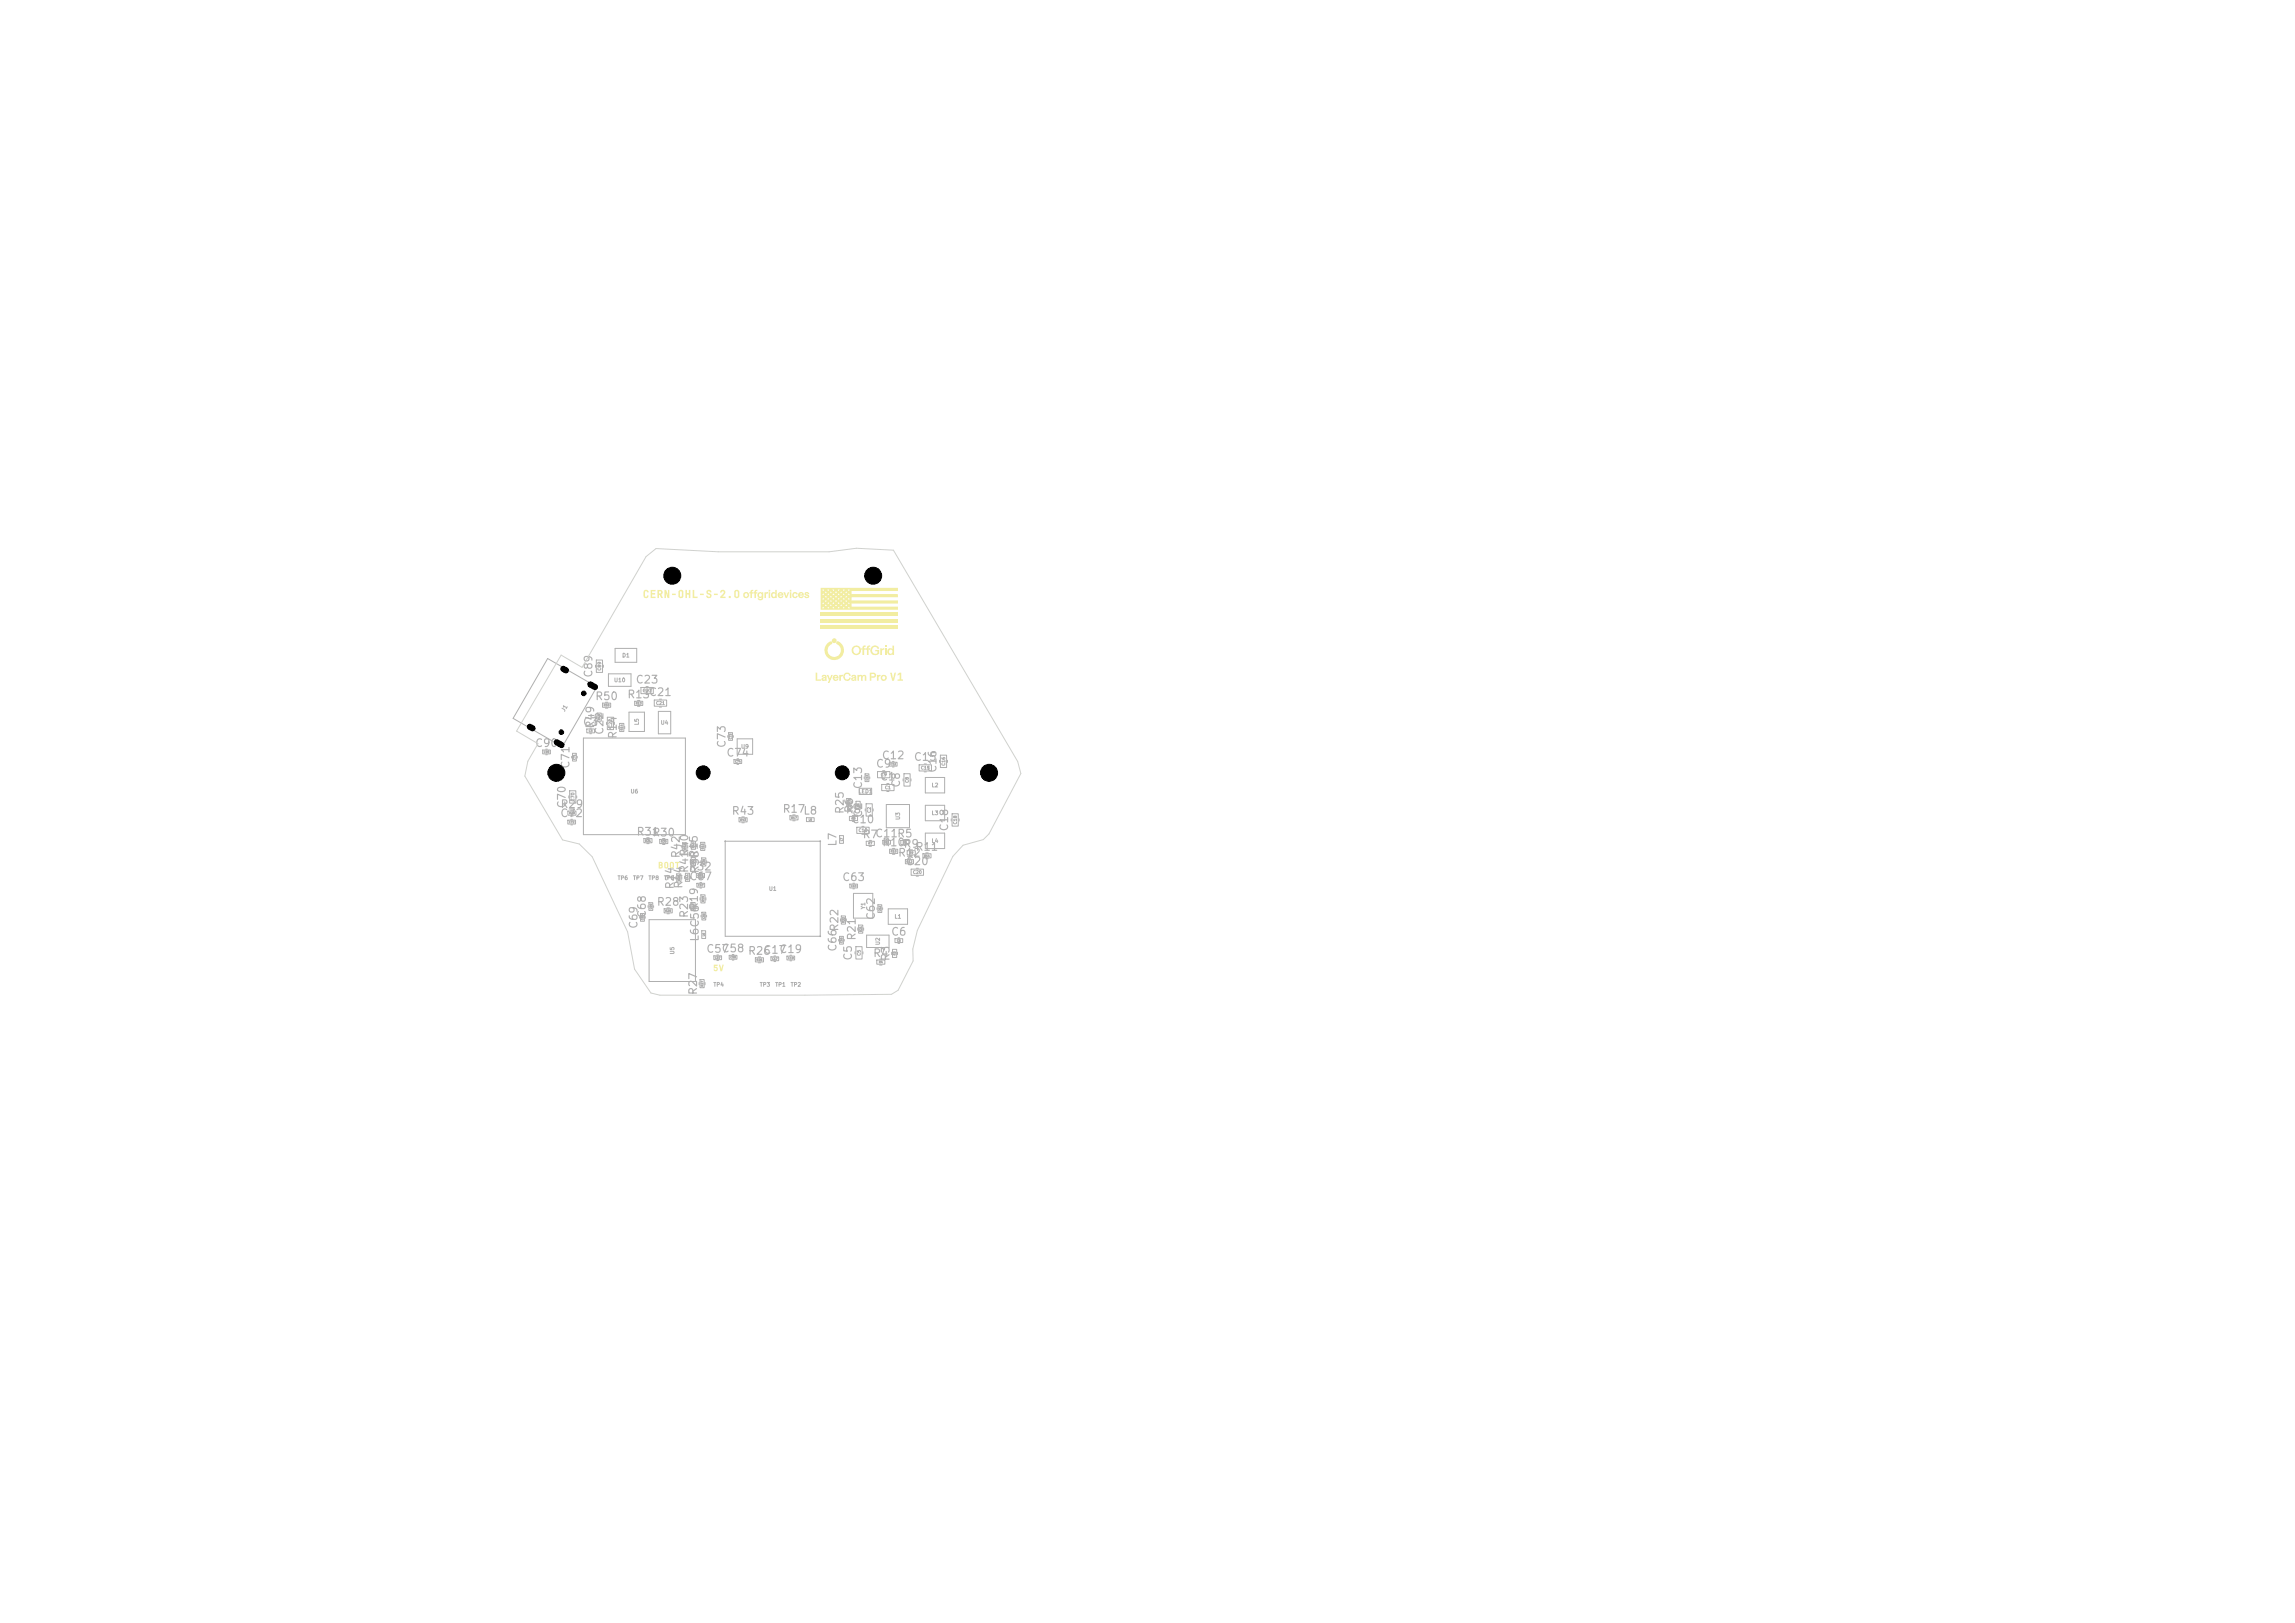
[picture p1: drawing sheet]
<svg xmlns="http://www.w3.org/2000/svg" width="297mm" height="210mm" viewBox="0 0 297 210" stroke-linecap="round" stroke-linejoin="round" font-family="sans-serif">
<defs><g id="words">
<g font-size="1" fill="#afafaf">
<text x="76.9" y="87.8" transform="rotate(-90 76.9 87.8)">C89</text>
<text x="82.2" y="88.7">C23</text>
<text x="75.4" y="94.2">C3</text>
<text x="77" y="90.8">R50</text>
<text x="77.1" y="94.3" transform="rotate(-90 77.1 94.3)">R49</text>
<text x="78.3" y="95.2" transform="rotate(-90 78.3 95.2)">C22</text>
<text x="80" y="95.7" transform="rotate(-90 80 95.7)">R14</text>
<text x="81.1" y="90.6">R13</text>
<text x="83.9" y="90.3">C21</text>
<text x="69.2" y="96.9">C90</text>
<text x="73.9" y="99.5" transform="rotate(-90 73.9 99.5)">C71</text>
<text x="93.9" y="98.1">C74</text>
<text x="94.1" y="96.9" transform="rotate(-90 94.1 96.9)">C73</text>
<text x="113.3" y="99.6">C9</text>
<text x="113.8" y="101.2">C1</text>
<text x="114" y="98.5">C12</text>
<text x="116.7" y="102" transform="rotate(-90 116.7 102)">C8</text>
<text x="118.2" y="98.7">C15</text>
<text x="121.4" y="100.1" transform="rotate(-90 121.4 100.1)">C16</text>
<text x="72.4" y="106">C72</text>
<text x="72.5" y="104.8">R29</text>
<text x="73.4" y="104.7" transform="rotate(-90 73.4 104.7)">C70</text>
<text x="94.6" y="105.7">R43</text>
<text x="101.2" y="105.4">R17L8</text>
<text x="109.4" y="105.5">R8</text>
<text x="109.4" y="105.4" transform="rotate(-90 109.4 105.4)">R25</text>
<text x="110.1" y="106.8">C10</text>
<text x="110.6" y="105.3" transform="rotate(-90 110.6 105.3)">R6</text>
<text x="111.8" y="102.2" transform="rotate(-90 111.8 102.2)">C13</text>
<text x="111.8" y="105.9" transform="rotate(-90 111.8 105.9)">C2</text>
<text x="122.9" y="107.6" transform="rotate(-90 122.9 107.6)">C18</text>
<text x="82.3" y="108.4">R31</text>
<text x="84.3" y="108.5">R30</text>
<text x="88.2" y="111.1" transform="rotate(-90 88.2 111.1)">R42</text>
<text x="89.1" y="112.9">R32</text>
<text x="89.3" y="113" transform="rotate(-90 89.3 113)">R41</text>
<text x="89.3" y="110.9" transform="rotate(-90 89.3 110.9)">R40</text>
<text x="90.5" y="111.1" transform="rotate(-90 90.5 111.1)">R15</text>
<text x="90.7" y="113.1" transform="rotate(-90 90.7 113.1)">R38</text>
<text x="108.5" y="109.6" transform="rotate(-90 108.5 109.6)">L7</text>
<text x="111.6" y="108.7">R7</text>
<text x="113.2" y="108.6">C11R5</text>
<text x="114.1" y="109.7">R10R9</text>
<text x="116.1" y="111.1">R12</text>
<text x="117.2" y="112.2">C20</text>
<text x="118.4" y="110.3">R11</text>
<text x="83.8" y="118.9" transform="rotate(-90 83.8 118.9)">C68</text>
<text x="84.9" y="117.4">R28</text>
<text x="87.4" y="115.2" transform="rotate(-90 87.4 115.2)">R24</text>
<text x="88.6" y="115.1" transform="rotate(-90 88.6 115.1)">R44</text>
<text x="89.1" y="114.1">C67</text>
<text x="89.3" y="118.9" transform="rotate(-90 89.3 118.9)">R23</text>
<text x="90.6" y="117.9" transform="rotate(-90 90.6 117.9)">R19</text>
<text x="108.9" y="114.2">C63</text>
<text x="113.5" y="119.1" transform="rotate(-90 113.5 119.1)">C62</text>
<text x="82.7" y="120.3" transform="rotate(-90 82.7 120.3)">C69</text>
<text x="90.7" y="121.9" transform="rotate(-90 90.7 121.9)">L6C56</text>
<text x="91.3" y="123.5">C57</text>
<text x="93.3" y="123.5">C58</text>
<text x="96.7" y="123.8">R26</text>
<text x="98.7" y="123.7">C17</text>
<text x="100.8" y="123.6">C19</text>
<text x="108.5" y="123.2" transform="rotate(-90 108.5 123.2)">C66</text>
<text x="108.7" y="120.6" transform="rotate(-90 108.7 120.6)">R22</text>
<text x="110.5" y="124.4" transform="rotate(-90 110.5 124.4)">C5</text>
<text x="111" y="121.8" transform="rotate(-90 111 121.8)">R21</text>
<text x="112.9" y="124.1">R4</text>
<text x="115.2" y="121.3">C6</text>
<text x="115.4" y="124.4" transform="rotate(-90 115.4 124.4)">R3</text>
<text x="90.4" y="128.8" transform="rotate(-90 90.4 128.8)">R27</text>
</g>
<g font-size=".5" fill="#afafaf">
<text x="79.4" y="88.4">U10</text>
<text x="80.5" y="85.2">D1</text>
<text x="73.1" y="92.2" transform="rotate(-60 73.1 92.2)">J1</text>
<text x="82.8" y="93.9" transform="rotate(-90 82.8 93.9)">L5</text>
<text x="85.4" y="93.9">U4</text>
<text x="95.8" y="97">U9</text>
<text x="120.5" y="102">L2</text>
<text x="81.5" y="102.8">U6</text>
<text x="111" y="102.8">LED1</text>
<text x="116.6" y="106.2" transform="rotate(-90 116.6 106.2)">U3</text>
<text x="120.5" y="105.6">L3</text>
<text x="79.9" y="114">TP6</text>
<text x="81.9" y="114">TP7</text>
<text x="83.9" y="114">TP8</text>
<text x="85.9" y="114">TP5</text>
<text x="120.5" y="109.2">L4</text>
<text x="99.5" y="115.4">U1</text>
<text x="112.1" y="117.7" transform="rotate(-90 112.1 117.7)">Y1</text>
<text x="115.7" y="119">L1</text>
<text x="87.4" y="123.6" transform="rotate(-90 87.4 123.6)">U5</text>
<text x="114" y="122.4" transform="rotate(-90 114 122.4)">U2</text>
<text x="92.3" y="127.8">TP4</text>
<text x="98.3" y="127.8">TP3</text>
<text x="100.3" y="127.8">TP1</text>
<text x="102.3" y="127.8">TP2</text>
</g>
<g font-size=".4" fill="#afafaf">
<text x="77.9" y="86.8" transform="rotate(-90 77.9 86.8)">C89</text>
<text x="83.1" y="89.7">C23</text>
<text x="79.3" y="94.2" transform="rotate(-90 79.3 94.2)">C22</text>
<text x="84.9" y="91.3">C21</text>
<text x="113.9" y="100.5">C9</text>
<text x="117.7" y="101.3" transform="rotate(-90 117.7 101.3)">C8</text>
<text x="119.1" y="99.7">C15</text>
<text x="122.4" y="99.1" transform="rotate(-90 122.4 99.1)">C16</text>
<text x="74.4" y="103.7" transform="rotate(-90 74.4 103.7)">C70</text>
<text x="111.1" y="107.7">C10</text>
<text x="112.8" y="105.2" transform="rotate(-90 112.8 105.2)">C2</text>
<text x="114.5" y="102.2">C1</text>
<text x="123.9" y="106.7" transform="rotate(-90 123.9 106.7)">C18</text>
<text x="118.1" y="113.2">C20</text>
<text x="111.5" y="123.7" transform="rotate(-90 111.5 123.7)">C5</text>
</g>
<g font-size=".3" fill="#afafaf">
<text x="76.2" y="94.8">C3</text>
<text x="77.7" y="93.2" transform="rotate(-90 77.7 93.2)">R49</text>
<text x="78.1" y="91.4">R50</text>
<text x="80.7" y="94.5" transform="rotate(-90 80.7 94.5)">R14</text>
<text x="82.3" y="91.2">R13</text>
<text x="94.7" y="95.7" transform="rotate(-90 94.7 95.7)">C73</text>
<text x="70.3" y="97.5">C90</text>
<text x="74.5" y="98.4" transform="rotate(-90 74.5 98.4)">C71</text>
<text x="95.1" y="98.7">C74</text>
<text x="112.4" y="101" transform="rotate(-90 112.4 101)">C13</text>
<text x="115.2" y="99.1">C12</text>
<text x="73.6" y="106.6">C72</text>
<text x="73.6" y="105.4">R29</text>
<text x="95.8" y="106.3">R43</text>
<text x="102.3" y="106">R17</text>
<text x="104.6" y="106.2">L8</text>
<text x="110" y="104.3" transform="rotate(-90 110 104.3)">R25</text>
<text x="110.2" y="106.1">R8</text>
<text x="111.2" y="104.5" transform="rotate(-90 111.2 104.5)">R6</text>
<text x="83.4" y="109">R31</text>
<text x="85.5" y="109.1">R30</text>
<text x="89.2" y="113.9" transform="rotate(-90 89.2 113.9)">R44</text>
<text x="89.9" y="111.9" transform="rotate(-90 89.9 111.9)">R41</text>
<text x="89.9" y="109.8" transform="rotate(-90 89.9 109.8)">R40</text>
<text x="90.2" y="113.5">R32</text>
<text x="91.1" y="109.9" transform="rotate(-90 91.1 109.9)">R15</text>
<text x="91.3" y="111.9" transform="rotate(-90 91.3 111.9)">R38</text>
<text x="109.1" y="108.9" transform="rotate(-90 109.1 108.9)">L7</text>
<text x="112.3" y="109.3">R7</text>
<text x="114.4" y="109.2">C11</text>
<text x="115.2" y="110.4">R10</text>
<text x="116.8" y="109.2">R5</text>
<text x="117.3" y="111.7">R12</text>
<text x="117.6" y="110.5">R9</text>
<text x="119.6" y="110.9">R11</text>
<text x="83.3" y="119.1" transform="rotate(-90 83.3 119.1)">C69</text>
<text x="84.4" y="117.7" transform="rotate(-90 84.4 117.7)">C68</text>
<text x="86.1" y="118.1">R28</text>
<text x="88" y="114" transform="rotate(-90 88 114)">R24</text>
<text x="89.9" y="117.7" transform="rotate(-90 89.9 117.7)">R23</text>
<text x="90.3" y="114.7">C67</text>
<text x="91.2" y="116.7" transform="rotate(-90 91.2 116.7)">R19</text>
<text x="91.3" y="118.9" transform="rotate(-90 91.3 118.9)">C56</text>
<text x="109.3" y="119.5" transform="rotate(-90 109.3 119.5)">R22</text>
<text x="110.1" y="114.8">C63</text>
<text x="114.1" y="118" transform="rotate(-90 114.1 118)">C62</text>
<text x="91.3" y="121.2" transform="rotate(-90 91.3 121.2)">L6</text>
<text x="92.5" y="124.1">C57</text>
<text x="94.5" y="124.1">C58</text>
<text x="97.9" y="124.4">R26</text>
<text x="99.9" y="124.2">C17</text>
<text x="101.9" y="124.2">C19</text>
<text x="109.1" y="122.1" transform="rotate(-90 109.1 122.1)">C66</text>
<text x="111.6" y="120.6" transform="rotate(-90 111.6 120.6)">R21</text>
<text x="113.7" y="124.7">R4</text>
<text x="116" y="123.6" transform="rotate(-90 116 123.6)">R3</text>
<text x="116.1" y="121.9">C6</text>
<text x="91.1" y="127.7" transform="rotate(-90 91.1 127.7)">R27</text>
</g>
</g></defs>
<g fill="none" stroke="#afafaf" stroke-width=".13">
<path d="M70.2 97h1v.5h-1zM70.6 96.9h.2M70.6 97.7h.2M70.9 85.2l6.3 3.7-4.4 7.7-6.4-3.6zM74 97.9v.2M74.1 97.5h.5v1h-.5zM74.7 97.9v.2M75.5 95.5h13.2v12.5h-13.2zM75.9 94.3h1v.5h-1zM76.3 94.2h.2M76.3 94.9h.2M77.1 86.1v.2"/>
<path d="M77.2 92.6v.3M77.2 85.4h.8v1.6h-.8zM77.3 92.3h.5v1h-.5zM77.9 92.6v.3M78 91h1v.5h-1zM78.1 86.1v.2M78.3 90.9h.4M78.3 91.6h.4M78.5 93.5v.2M78.6 92.8h.8v1.6h-.8zM78.7 87.2h3v1.6h-3zM79.5 93.5v.2"/>
<path d="M79.6 83.9h2.8v1.8h-2.8zM80.1 94v.3M80.2 93.6h.5v1.1h-.5zM80.8 94v.3M81.4 92.2h2v2.5h-2zM82.1 90.7h1.1v.6h-1.1zM82.5 90.6h.3M82.5 91.4h.3M82.9 89h1.6v.8h-1.6zM83.6 88.8h.3M83.6 89.9h.3M84.7 90.6h1.6v.8h-1.6z"/>
<path d="M85.2 92.1h1.6v2.9h-1.6zM85.3 90.5h.3M85.3 91.5h.3M94.2 95.2v.2M94.3 94.8h.5v1h-.5zM94.9 95.2v.2M95 98.3h1v.5h-1zM95.4 98.2h.2M95.4 98.9h.2M95.4 95.6h2v2h-2zM113.6 99.8h1.6v.8h-1.6zM114.2 99.7h.3"/>
<path d="M115.1 98.6h1v.5h-1zM115.5 98.5h.2M115.5 99.2h.2M118.9 99h1.6v.8h-1.6zM119.6 98.9h.3M119.6 99.9h.3M121.6 98.4v.3M121.7 97.7h.8v1.6h-.8zM122.6 98.4v.3M73.5 106.1h1v.5h-1zM73.5 104.9h1v.6h-1zM73.6 103v.3"/>
<path d="M73.7 102.3h.8v1.6h-.8zM73.9 104.8h.3M73.9 105.6h.3M73.9 106h.2M73.9 106.7h.2M74.6 103v.3M82.8 118.6v.2M82.9 118.2h.5v1h-.5zM83.3 108.5h1.1v.5h-1.1zM83.5 118.6v.2M83.7 108.4h.3M83.7 109.2h.3"/>
<path d="M83.9 117.2v.2M84 116.8h.5v1h-.5zM84 119h6v8h-6zM84.6 117.2v.2M85.4 108.6h1v.6h-1zM85.7 108.5h.4M85.7 109.3h.4M85.9 117.6h1.1v.5h-1.1zM86.3 117.5h.3M86.3 118.2h.3M87.5 113.4v.4M87.6 113.1h.5v1h-.5z"/>
<path d="M88.2 113.4v.4M88.2 109.4v.3M88.4 109.1h.5v1h-.5zM88.6 113.4v.3M88.7 113h.5v1h-.5zM89 109.4v.3M89.3 117.2v.3M89.3 111.3v.3M89.3 109.2v.3M89.4 113.4v.3M89.4 116.8h.6v1h-.6zM89.5 111h.5v1h-.5z"/>
<path d="M89.5 108.8h.5v1.1h-.5zM90.1 117.2v.3M90.1 111.3v.3M90.1 109.2v.3M90.1 113h1.1v.6h-1.1zM90.2 114.3h1v.5h-1zM90.5 112.9h.3M90.5 113.7h.3M90.6 109.4v.3M90.6 114.2h.2M90.6 114.9h.2M90.6 116.2v.3"/>
<path d="M90.7 109h.5v1h-.5zM90.7 111.4v.3M90.7 115.8h.5v1h-.5zM90.7 118.4v.2M90.8 111h.5v1.1h-.5zM90.8 118h.5v1h-.5zM91.3 109.4v.3M91.4 116.2v.3M91.4 118.4v.2M91.5 111.4v.3M93.9 108.9h12.3v12.3h-12.3zM95.6 105.8h1.1v.6h-1.1z"/>
<path d="M96 105.7h.3M96 106.5h.3M102.2 105.6h1.1v.5h-1.1zM102.6 105.4h.3M102.6 106.2h.3M104.4 105.8h1v.5h-1zM108.7 108.1h.5v1h-.5zM108.8 118.9v.3M108.9 118.5h.5v1.1h-.5zM109.5 103.7v.3M109.5 118.9v.3M109.6 103.3h.5v1.1h-.5z"/>
<path d="M109.9 105.6h1.1v.6h-1.1zM110 114.4h1v.5h-1zM110.2 103.7v.3M110.3 105.5h.3M110.3 106.3h.3M110.4 114.3h.2M110.4 115h.2M110.5 115.6h2.4v3.2h-2.4zM110.7 104.1v.3M110.8 103.7h.5v1h-.5zM110.9 107h1.6v.8h-1.6zM111.1 119.7h.6v1h-.6z"/>
<path d="M111.2 102h1.6v.8h-1.6zM111.4 104.1v.3M111.5 106.9h.3M111.5 108h.3M111.8 100.5v.2M111.9 100.1h.5v1h-.5zM112 104.7v.2M112.1 104h.8v1.6h-.8zM112.1 108.9h1.1v.5h-1.1zM112.5 108.7h.3M112.5 109.5h.3M112.6 100.5v.2"/>
<path d="M113 104.7v.2M113.5 117.5v.2M113.6 117.1h.5v1h-.5zM114.1 101.5h1.6v.8h-1.6zM114.2 100.7h.3M114.2 117.5v.2M114.2 108.7h1v.5h-1zM114.6 108.6h.2M114.6 109.3h.2M114.7 104.1h3v3h-3zM114.8 101.4h.2M114.8 102.4h.2"/>
<path d="M114.9 117.6h2.5v2h-2.5zM115.1 109.9h1.1v.5h-1.1zM115.5 109.8h.3M115.5 110.5h.3M116.6 108.7h1v.6h-1zM116.9 100.8v.3M116.9 108.6h.4M116.9 109.4h.4M117 100.1h.8v1.6h-.8zM117.2 111.2h1v.6h-1zM117.4 110.1h1.1v.5h-1.1zM117.5 111.1h.3"/>
<path d="M117.5 111.9h.3M117.8 110h.3M117.8 110.7h.3M117.9 100.8v.3M117.9 112.5h1.6v.8h-1.6zM118.6 112.4h.3M118.6 113.4h.3M119.4 110.5h1.1v.5h-1.1zM119.7 104.2h2.5v2h-2.5zM119.7 107.8h2.5v2h-2.5zM119.7 100.6h2.5v2h-2.5zM119.8 111.1h.3"/>
<path d="M119.8 110.4h.3M123.1 106v.2M123.2 105.3h.8v1.6h-.8zM124.1 106v.2M90.5 127.1v.3M90.6 126.8h.5v1h-.5zM90.8 120.4h.5v1h-.5zM91.2 127.1v.3M92.4 123.7h1v.5h-1zM92.8 123.6h.2M92.8 124.3h.2M94.4 123.6h1v.5h-1z"/>
<path d="M94.8 123.5h.2M94.8 124.2h.2M97.8 123.9h1v.6h-1zM98.1 123.8h.3M98.1 124.6h.3M99.8 123.8h1v.5h-1zM100.2 123.7h.2M100.2 124.4h.2M101.8 123.7h1v.5h-1zM102.2 123.6h.2M102.2 124.3h.2M108.5 121.6v.2"/>
<path d="M108.6 121.2h.5v1h-.5zM109.3 121.6v.2M110.7 123.2v.2M110.8 122.5h.8v1.6h-.8zM111 120.1v.3M111.7 123.2v.2M111.8 120.1v.3M112.1 121h3v1.6h-3zM113.5 124.2h1v.6h-1zM113.8 124.1h.3M113.8 124.9h.3M115.4 123.2v.3"/>
<path d="M115.5 122.8h.5v1.1h-.5zM115.8 121.5h1v.5h-1zM116.2 123.2v.3M116.2 121.4h.2M116.2 122.1h.2"/>
</g>
<g fill="#afafaf" stroke="#afafaf" stroke-width=".13">
<circle cx="93.8" cy="108.8" r=".05"/>
<circle cx="106.2" cy="108.8" r=".05"/>
<circle cx="106.2" cy="121.2" r=".05"/>
</g>
<g fill="#f2eda1">
<path d="M114.5 83.9h.2v.9h-.2z"/>
<path d="M114.5 83.5h.2v.3h-.2z"/>
<path d="M106.2 79.3h10v.4h-10z"/>
<path d="M106.2 80.1h10v.4h-10z"/>
<path d="M106.2 80.9h10v.4h-10z"/>
<path d="M87 76.8h.4l.1 .2h-.5z"/>
<path d="M90.6 76.8h.5v.2h-.5z"/>
<path d="M92.4 76.8h.5v.2h-.5z"/>
<path d="M99.5 76.6h.2l-.1 .8h-.1z"/>
<path d="M99.5 76.3h.2v.2h-.2z"/>
<path d="M102.2 76.3h.2v.2h-.2z"/>
<path d="M102.2 76.6h.2v.8h-.2z"/>
<path d="M89.6 76.3h.2v.9h.5v.2h-.7z"/>
<path d="M105.6 87l.2 .1v.8h.4v.2h-.6z"/>
<path d="M101.4 76.6h.2l.2 .5 .2-.5h.1l-.3 .8h-.1z"/>
<path d="M87.4 111.5h.6v.2h-.2l-.1 .7h-.1v-.7h-.2z"/>
<path d="M107 87.3h.2l.2 .5 .2-.5h.2l-.5 1.1h-.2l.2-.4z"/>
<path d="M116.2 87.2l.2-.2h.2v.9h.2v.2h-.6v-.2h.2v-.7l-.2 .2z"/>
<path d="M93 124.8h.2l.1 .6 .2-.6h.1l-.2 .9h-.2z"/>
<path d="M84.2 76.3h.6v.2h-.4v.2l.4 .1v.1h-.4v.3h.4v.2h-.6z"/>
<path d="M88.7 76.3h.2v.4h.2v-.4h.2v1.1h-.2v-.5h-.2v.5h-.2z"/>
<path d="M115.2 87h.2l.2 .8 .2-.8 .2 .1-.3 1h-.2z"/>
<path d="M113.9 83.9h.2v.2l.1-.2h.2v.2l-.3 .1v.6h-.2z"/>
<path d="M111.7 83.6l.3-.1v.2l-.2 .1v.1h.2v.2h-.2v.7h-.2v-.7h-.1v-.2h.1z"/>
<path d="M112.3 83.6l.3-.1v.2l-.2 .1v.1h.2v.2h-.2v.7h-.2v-.7h-.2v-.2h.2z"/>
<path d="M86 76.3h.2l.3 .7-.1-.7h.2v1.1h-.2l-.2-.7v.7h-.2z"/>
<path d="M98.9 76.6h.5v.2l-.3 .1v.5h-.2z"/>
<path d="M108.6 87.3h.5v.2l-.3 .1v.5h-.2z"/>
<path d="M113.5 87.3h.4v.2l-.2 .1v.5h-.2z"/>
<path d="M97.2 76.4h.3v.1h-.2v.1h.2v.2h-.2v.6h-.2v-.6h-.1z"/>
<path d="M97.7 76.4h.3v.1h-.2v.1h.2v.2h-.2v.6h-.2v-.6h-.1z"/>
<path d="M85.1 76.3h.4l.2 .2v.3l-.1 .1 .2 .5h-.2l-.2-.4h-.1v.4h-.2v-.9h.2v.3h.2l.1-.1-.1-.2h-.4z"/>
<path d="M114.9 84l.3-.1 .3 .1v-.5h.2v1.3h-.2v-.2l-.2 .2-.4-.1-.1-.4h.2l.1 .2 .2 .1 .1-.1 .1-.2-.1-.2h-.1h-.2l-.1 .2h-.2z"/>
<path d="M112.6 87l.6 .1 .2 .2-.2 .3-.4 .1-.1 .4h-.1v-.9h.2v.3h.3l.1-.2-.1-.1h-.5z"/>
<path d="M112.8 83.7l.4-.2 .4 .2 .2 .2h-.3l-.1-.2h-.3l-.2 .2v.4l.1 .2 .4 .1 .2-.1v-.2h-.3v-.2h.5v.5l-.5 .2-.5-.2-.2-.4z"/>
<path d="M93.3 76.4l.3-.1 .2 .2v.3l-.3 .4h.4v.2h-.7v-.2l.5-.5-.2-.2-.1 .2h-.2z"/>
<path d="M110.4 83.7l.4-.2 .5 .2 .1 .5-.2 .4-.4 .2-.4-.2-.2-.5h.2l.1 .4 .3 .1 .3-.1 .1-.4-.1-.3-.3-.1-.3 .1-.1 .3h-.2z"/>
<path d="M92.4 124.8h.5l-.1 .2h-.3v.1h.3l.1 .1v.3l-.1 .2h-.3l-.1-.1v-.2l.2 .1 .1-.1v-.1h-.3z"/>
<path d="M99.9 76.7l.2-.1 .2 .1v-.4h.2v1.1l-.2-.1-.2 .1-.2-.1-.1-.3h.2v.2h.2h.1v-.2v-.2h-.1h-.2v.2h-.2z"/>
<path d="M111 87.3h.1l.1 .1 .2-.1 .2 .1 .2-.1 .2 .1 .1 .1v.6h-.2v-.5l-.1-.1-.2 .1v.5h-.2v-.5l-.1-.1-.1 .1v.5h-.2z"/>
<path d="M85.2 111.5h.4l.1 .1v.3l.1 .3-.1 .1-.5 .1v-.4h.2v.2l.2-.1-.1-.1h-.3v-.3h.2v.2l.2-.1-.1-.1h-.3z"/>
<path d="M86 111.6l.3-.1 .2 .2v.5l-.2 .2h-.2l-.1-.2v-.1l.2 .1 .1-.1v-.4h-.1h-.1v.4h-.1z"/>
<path d="M86.7 111.6l.3-.1 .2 .2v.5l-.1 .2h-.3l-.1-.2v-.1l.2 .1 .1-.1v-.4h-.1h-.1v.4h-.1z"/>
<path d="M87.9 76.4l.3-.1 .2 .2v.6l-.1 .3h-.3l-.2-.2v-.1h.2l.1 .1 .1-.1v-.5l-.1-.1-.1 .1v.5h-.2z"/>
<path d="M95.1 76.4l.3-.1 .3 .2v.6l-.2 .3h-.3l-.2-.2v-.1h.2l.2 .1 .1-.1v-.5l-.1-.1-.2 .1v.5h-.2z"/>
<path d="M96.3 76.7l.3-.1 .2 .1 .1 .3-.1 .3-.2 .1-.3-.1-.1-.3h.2v.2h.2h.1l.1-.2-.1-.2h-.1h-.2v.2h-.2z"/>
<path d="M114.1 87.4l.3-.1 .2 .1 .2 .3-.2 .3-.2 .1-.3-.1-.1-.3h.2v.2h.2h.1l.1-.2-.1-.2h-.1h-.2v.2h-.2z"/>
<path d="M83.3 76.4l.4-.1 .2 .2v.2h-.1l-.2-.2-.1 .1v.6l.4-.1-.1 .3h-.3l-.2-.2z"/>
<path d="M100.7 76.7l.3-.1 .3 .1 .1 .4h-.6l.2 .1 .3-.1v.2l-.3 .1-.3-.1-.1-.4h.6l-.2-.1-.2 .1h-.2z"/>
<path d="M103.4 76.7l.3-.1 .2 .1 .1 .4h-.5l.1 .1 .4-.1-.1 .2-.3 .1-.2-.1-.1-.4h.5l-.1-.1-.2 .1h-.2z"/>
<path d="M107.9 87.4l.3-.1 .2 .1 .1 .4h-.5l.1 .1 .4-.1-.1 .2-.3 .1-.2-.1-.1-.4h.5l-.1-.1-.2 .1h-.2z"/>
<path d="M106.4 87.4l.3-.1 .2 .1 .1 .7h-.5l-.1-.1-.1-.1h.3l.2-.1-.5 .1 .1-.2 .4-.1-.1-.1-.4 .1z"/>
<path d="M110.2 87.4l.3-.1 .2 .1 .1 .7h-.4l-.2-.1-.1-.1h.4l.1-.1-.5 .1 .2-.2 .3-.1-.1-.1-.3 .1z"/>
<path d="M102.6 76.7l.3-.1 .3 .1v.2l-.3-.1-.2 .2 .2 .2 .3-.1-.1 .2-.3 .1-.2-.1-.1-.3z"/>
<path d="M104.2 76.7l.2-.1 .3 .1v.2l-.3-.1h-.1l.4 .2-.1 .3-.2 .1-.3-.1v-.2l.3 .1h.1l-.4-.2z"/>
<path d="M109.3 87.2l.4-.2 .3 .2 .1 .2h-.2l-.1-.1-.2-.1-.2 .1-.1 .2 .1 .3 .2 .1h.2l.1-.2h.2l-.2 .3-.3 .1-.4-.2-.1-.4z"/>
<path d="M98.1 76.7l.2-.1h.5v.8l-.2 .2-.3 .1-.2-.2v-.1l.4 .1 .1-.1h-.3l-.2-.2-.1-.2h.2l.1 .2h.1l.2-.2-.1-.2h-.1h-.1l-.1 .2h-.2z"/>
<path d="M91.5 76.4l.3-.1 .2 .2 .1 .1h-.2l-.1-.1-.2 .1v.1l.3 .1 .2 .2v.2l-.2 .2h-.3l-.2-.2v-.1h.2l.1 .1 .2-.1-.5-.3z"/>
<path d="M107.1 83.2l.4-.2 .2 .1v.2l-.5 .5-.1 .5 .3 .5 .6 .2 .5-.2 .3-.5-.1-.5-.5-.5v-.2l.3-.1 .3 .2 .3 .5 .1 .4-.1 .5-.2 .4-.5 .3-.4 .1-.5-.1-.4-.3-.3-.4-.1-.5 .1-.5z"/>
<path d="M106.2 76.1h10v.4h-6v.4h6v.4h-6v.4h6v.4h-6v.4h6v.4h-10v-.3h.3l-.1 .2 .1-.1 .1 .1v-.2h.1h.3h.1v.2l.1-.1 .1 .1v-.2h.1h.3h.1v.2l.1-.1 .1 .1-.1-.2h.1h.4h.1l-.1 .2 .1-.1 .1 .1v-.2h.1h.3h.1v.2l.1-.1 .1 .1-.1-.2h.1h.4h.1v.2v-.1l.1 .1v-.2h.1h-.1l-.1-.1v.1h-.6v-.1l-.1 .1h-.5l-.1-.1v.1h-.6v-.1l-.1 .1h-.6v-.1v.1h-.6l-.1-.1v.1h-.3v-.3h.5l.1 .1v.1l.1-.1 .1 .1-.1-.1 .1-.1h.4l.1 .1-.1 .1 .1-.1 .1 .1v-.1l.1-.1h.3l.1 .1v.1l.1-.1 .1 .1v-.1v-.1h.4l.1 .1v.1l.1-.1v.1v-.1l.1-.1h.4l.1 .1-.1 .1 .1-.1 .1 .1v-.1l.1-.1h-.1l-.1-.1v.1h-.6v-.1l-.1 .1h-.6v-.1v.1h-.6l-.1-.1v.1h-.6v-.1l-.1 .1h-.6v-.3l.3 .1-.1 .1 .1-.1 .1 .1v-.1l.1-.1h.3l.1 .1v.1l.1-.1 .1 .1v-.1l.1-.1h.3l.1 .1v.1l.1-.1 .1 .1-.1-.1 .1-.1h.4l.1 .1-.1 .1 .1-.1 .1 .1v-.1l.1-.1h.3l.1 .1v.1l.1-.1 .1 .1-.1-.1 .1-.1h.4l.1 .1v.1v-.1l.1 .1v-.1l.1-.1h-.1l-.1-.1v.1h-.6v-.1l-.1 .1h-.5l-.1-.1v.1h-.6v-.1l-.1 .1h-.6v-.1v.1h-.6l-.1-.1v.1h-.3v-.3h.5l.1 .1v.1l.1-.1 .1 .1-.1-.1 .1-.1h.4l.1 .1-.1 .1 .1-.1 .1 .1v-.1l.1-.1h.3l.1 .1v.1l.1-.1 .1 .1v-.1v-.1h.4l.1 .1v.1l.1-.1v.1v-.1l.1-.1h.4l.1 .1-.1 .1 .1-.1 .1 .1v-.1l.1-.1h-.1l-.1-.1v.1h-.6v-.1l-.1 .1h-.6v-.1v.1h-.6l-.1-.1v.1h-.6v-.1l-.1 .1h-.6v-.3l.3 .1-.1 .1h.1h.1v-.1l.1-.1h.3l.1 .1v.1h.1h.1v-.1l.1-.1h.3l.1 .1v.1h.1h.1l-.1-.1 .1-.1h.4l.1 .1-.1 .1h.1h.1v-.1l.1-.1h.3l.1 .1v.1h.1h.1l-.1-.1 .1-.1h.4l.1 .1v.1h.1v-.1l.1-.1h-.1l-.1-.1v.1h-.6v-.1l-.1 .1h-.5l-.1-.1v.1h-.6v-.1l-.1 .1h-.6v-.1v.1h-.6l-.1-.1v.1h-.3v-.2h.5h.1v.1h.1h.1l-.1-.1h.1h.4h.1l-.1 .1h.1h.1v-.1h.1h.3h.1v.1h.1h.1v-.1h.4h.1v.1h.1v-.1h.1h.4h.1l-.1 .1h.1h.1v-.1h.1h-.1l-.1-.2v.2h-.6v-.2l-.1 .2h-.6v-.2v.2h-.6l-.1-.2v.2h-.6v-.2l-.1 .2h-.6v-.3h.3l-.1 .2 .1-.1 .1 .1v-.2h.1h.3h.1v.2l.1-.1 .1 .1v-.2h.1h.3h.1v.2l.1-.1 .1 .1-.1-.2h.1h.4h.1l-.1 .2 .1-.1 .1 .1v-.2h.1h.3h.1v.2l.1-.1 .1 .1-.1-.2h.1h.4h.1v.2v-.1l.1 .1v-.2h.1h-.1l-.1-.1v.1h-.6v-.1l-.1 .1h-.5l-.1-.1v.1h-.6v-.1l-.1 .1h-.6v-.1v.1h-.6l-.1-.1v.1h-.3v-.3h.5l.1 .1v.1l.1-.1 .1 .1-.1-.1 .1-.1h.4l.1 .1-.1 .1 .1-.1 .1 .1v-.1l.1-.1h.3l.1 .1v.1l.1-.1 .1 .1v-.1v-.1h.4l.1 .1v.1l.1-.1v.1v-.1l.1-.1h.4l.1 .1-.1 .1 .1-.1 .1 .1v-.1l.1-.1h-.1l-.1-.1v.1h-.6v-.1l-.1 .1h-.6v-.1v.1h-.6l-.1-.1v.1h-.6v-.1l-.1 .1h-.6v-.3l.3 .1-.1 .1 .1-.1 .1 .1v-.1l.1-.1h.3l.1 .1v.1l.1-.1 .1 .1v-.1l.1-.1h.3l.1 .1v.1l.1-.1 .1 .1-.1-.1 .1-.1h.4l.1 .1-.1 .1 .1-.1 .1 .1v-.1l.1-.1h.3l.1 .1v.1l.1-.1 .1 .1-.1-.1 .1-.1h.4l.1 .1v.1v-.1l.1 .1v-.1l.1-.1h-.1l-.1-.1v.1h-.6v-.1l-.1 .1h-.5l-.1-.1v.1h-.6v-.1l-.1 .1h-.6v-.1v.1h-.6l-.1-.1v.1h-.3z"/>
<circle cx="108" cy="82.9" r=".31"/>
<circle cx="94.4" cy="77.3" r=".15"/>
</g>
<path d="M83.6 72l1.3-1 8 .4h14.4l3.5-.5 4.8 .3 16.1 27.3 .4 1.6-4.1 7.8-.8 .7-2.6 .8-1.3 1.4-4.6 9.6-.6 2.4 .1 1.5-2 3.8-.8 .6-11.2 .1h-18.8l-1.2-.3-2.1-3.1-.9-4.8-4.6-9.7-1.6-1.7-2.2-.5-4.9-8.3 .4-1.9 1.3-2.3-2.7-1.6 5.7-9.8 2.7 1.6z" fill="none" stroke="#d0d2cd" stroke-width=".13"/>
<g fill="#000" stroke="#000" stroke-width=".13">
<circle cx="87" cy="74.5" r="1.1"/>
<circle cx="113" cy="74.5" r="1.1"/>
<circle cx="72" cy="100" r="1.1"/>
<circle cx="72.6" cy="94.7" r=".3"/>
<circle cx="75.5" cy="89.7" r=".3"/>
<circle cx="91" cy="100" r=".9"/>
<circle cx="109" cy="100" r=".9"/>
<circle cx="128" cy="100" r="1.1"/>
</g>
<path d="M68.6 94l.3 .2M72.1 96.1l.6 .3M72.9 86.5l.3 .2M76.4 88.6l.6 .3" fill="none" stroke="#000" stroke-width=".8"/>
<use href="#words"/>
</svg>
